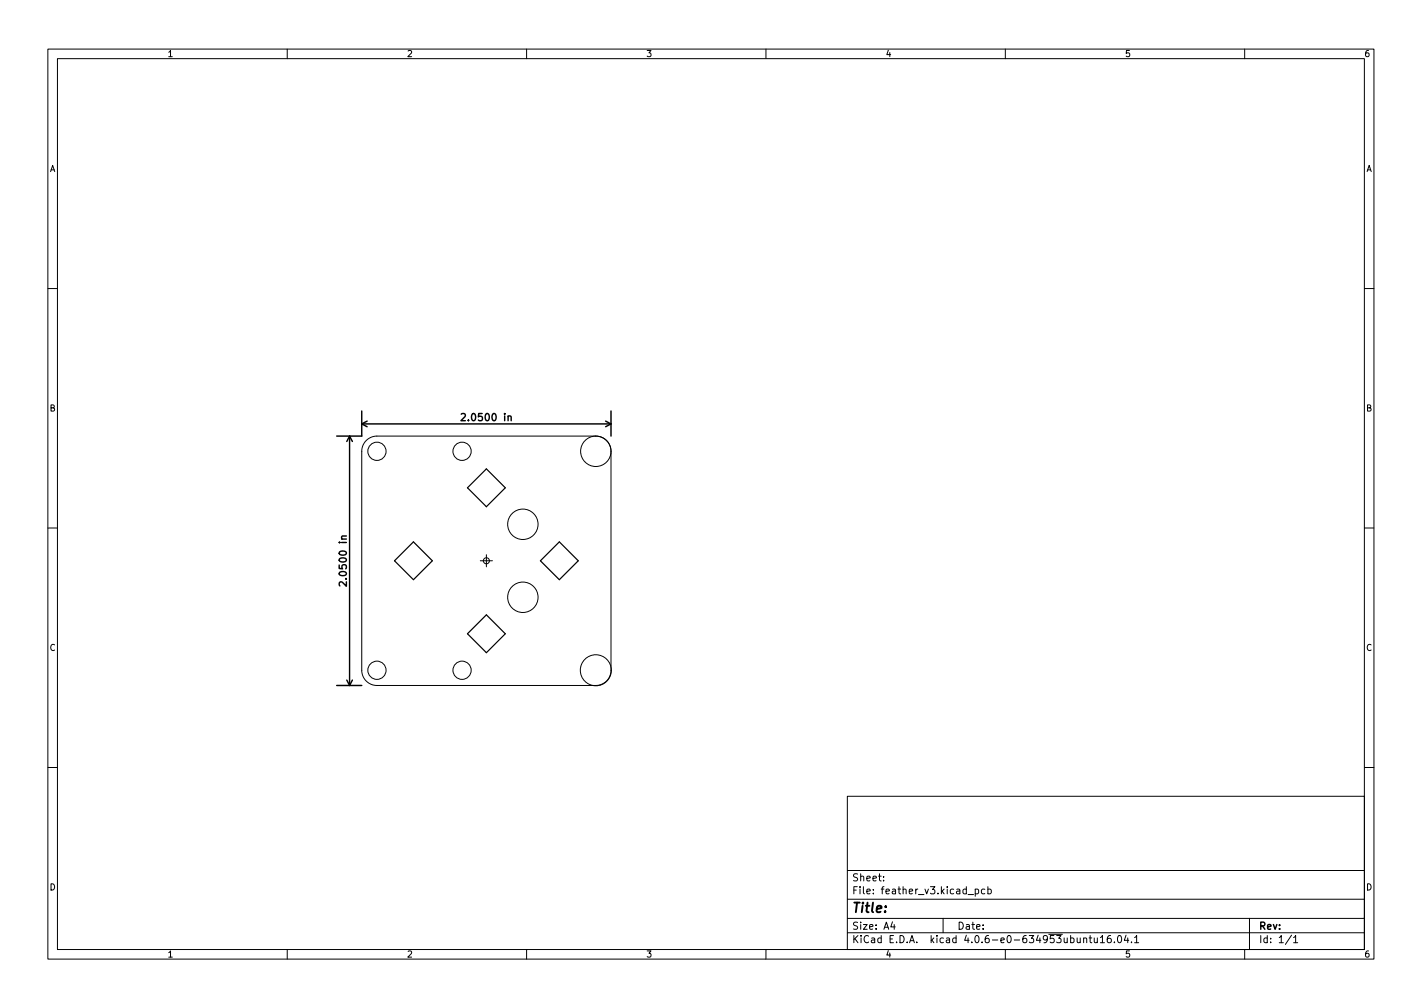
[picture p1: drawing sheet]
<svg xmlns="http://www.w3.org/2000/svg" width="297mm" height="210mm" viewBox="0 0 297 210" stroke-linecap="round" stroke-linejoin="round" font-family="sans-serif">
<defs><g id="words">
<text font-size="2.8" x="178" y="190.6">Title:</text>
<g font-size="2.1">
<text x="97.2" y="87.9">2.0500 in</text>
<text x="72.4" y="121.5" transform="rotate(-90 72.4 121.5)">2.0500 in</text>
<text x="178" y="184">Sheet:</text>
<text x="178" y="186.7">File: feather_v3.kicad_pcb</text>
<text x="178" y="196.9">KiCad E.D.A. kicad 4.0.6-e0-634953ubuntu16.04.1</text>
<text x="178" y="194.1">Size: A4</text>
<text x="200" y="194.1">Date:</text>
<text x="263" y="194.1">Rev:</text>
<text x="263" y="196.9">Id: 1/1</text>
</g>
<g font-size="1.8">
<text x="35" y="11.9">1</text>
<text x="85" y="11.9">2</text>
<text x="135" y="11.9">3</text>
<text x="185" y="11.9">4</text>
<text x="235" y="11.9">5</text>
<text x="285" y="11.9">6</text>
<text x="10.3" y="35.9">A</text>
<text x="285.3" y="35.9">A</text>
<text x="10.3" y="85.9">B</text>
<text x="285.3" y="85.9">B</text>
<text x="10.3" y="135.9">C</text>
<text x="285.3" y="135.9">C</text>
<text x="10.3" y="185.9">D</text>
<text x="285.3" y="185.9">D</text>
<text x="35" y="199.9">1</text>
<text x="85" y="199.9">2</text>
<text x="135" y="199.9">3</text>
<text x="185" y="199.9">4</text>
<text x="235" y="199.9">5</text>
<text x="285" y="199.9">6</text>
</g>
</g></defs>
<g fill="none" stroke="#000" stroke-width=".21">
<path d="M10 10.2h277v190.1h-277zM12 12.2h273v186.1h-273zM60 10.2v2M110 10.2v2M160 10.2v2M210 10.2v2M260 10.2v2M10 60.2h2M285 60.2h2M76.5 92a3.2 3.2 0 0 1 2.2-.9h45.8a3.2 3.2 0 0 1 3.1 3.1v45.7a3.2 3.2 0 0 1-3.1 3.2h-45.8a3.2 3.2 0 0 1-3.1-3.2v-45.7a3.2 3.2 0 0 1 .9-2.2zM10 110.2h2M100.3 117.1h2.6"/>
<path d="M101.6 115.8v2.6M285 110.2h2M10 160.2h2M177 166.3h108v32h-108zM285 160.2h2M60 198.3v2M110 198.3v2M160 198.3v2M177 194.8h108M177 191.8h108M177 187.8h108M177 181.8h108"/>
<path d="M184.6 183.8v.1M184.6 183v.1M186.4 192.5l-.3 1h.9M186.8 193v1M197 191.8v3M202.2 186.8h1.2M203.7 185.7l.4-.1 .3 .3-.1 .7h-.6M203.7 185.6v1.5M205.7 185.7l-.4-.1-.3 .3 .1 .7h.6M206.4 185.7l.4-.1 .3 .3-.2 .7h-.5M206.4 185.1v1.5M210 198.3v2"/>
<path d="M226.4 196l.2-.2 .3 .1 .1 .9M226.4 195.8v1M227.5 195.8h.6M227.7 195.3v1.3l.4 .2M228.6 195.8v1h.4l.2-.1M229.2 195.8v1M229.9 195.8l.4-.5v1.5M229.9 196.8h.8M232 195.3l-.4 .1a1.01 1.01 0 0 0 0 1.4l.5-.1v-.5l-.2-.3h-.3l-.3 .3M232.8 196.7v.1M233.6 195.4l.2-.1a.8 .8 0 0 1 .5 .8 .8 .8 0 0 1-.5 .7 1 1 0 0 1-.2-1.4zM235.2 195.3l-.3 1h.9"/>
<path d="M235.6 195.8v1M236.4 196.7v.1M237 195.8l.4-.5v1.5M237 196.8h.9M260 198.3v2M261 191.8v6.5M269.8 195.3l-1.3 1.9M270.2 195.8l.4-.5v1.5M270.2 196.8h.9"/>
<circle cx="78.7" cy="94.2" r="1.9"/>
<circle cx="96.5" cy="94.2" r="1.9"/>
<circle cx="124.5" cy="94.2" r="3.2"/>
<circle cx="101.6" cy="117.1" r=".63"/>
<circle cx="109.2" cy="109.5" r="3.2"/>
<circle cx="78.7" cy="139.9" r="1.9"/>
<circle cx="96.5" cy="139.9" r="1.9"/>
<circle cx="109.2" cy="124.7" r="3.2"/>
<circle cx="124.5" cy="139.9" r="3.2"/>
</g>
<g fill="none" stroke="#000" stroke-width=".3">
<path d="M73 91.1v52M73 91.1l.6 1.1M73 91.1l-.6 1.1M75.6 85.8v5.3h-5.3M75.6 88.5h52M75.6 88.5l1.1 .6M76.7 87.9l-1.1 .6M96.4 86.5l.5-.2 .3 .5-.9 1h.9M106.1 87l.3-.2 .3 .1 .1 .9M126.5 87.9l1.1 .6M127.6 85.8v5.3M127.6 88.5l-1.1 .6"/>
<path d="M72.4 111.9l-1 .1v.3l.1 .3M72.4 121.5v.9l-1.1-.9-.4 .3 .1 .5M70.3 143.1h5.3M72.4 142l.6 1.1M73.6 142l-.6 1.1"/>
</g>
<path d="M101.6 97.9l4 3.9-4 4-4-4zM86.4 113.1l3.9 4-3.9 3.9-4-3.9zM112.9 117.1l3.9-4 4 4-4 3.9zM97.6 132.3l4-3.9 4 3.9-4 4z" fill="none" stroke="#000" stroke-width=".25"/>
<use href="#words"/>
</svg>
